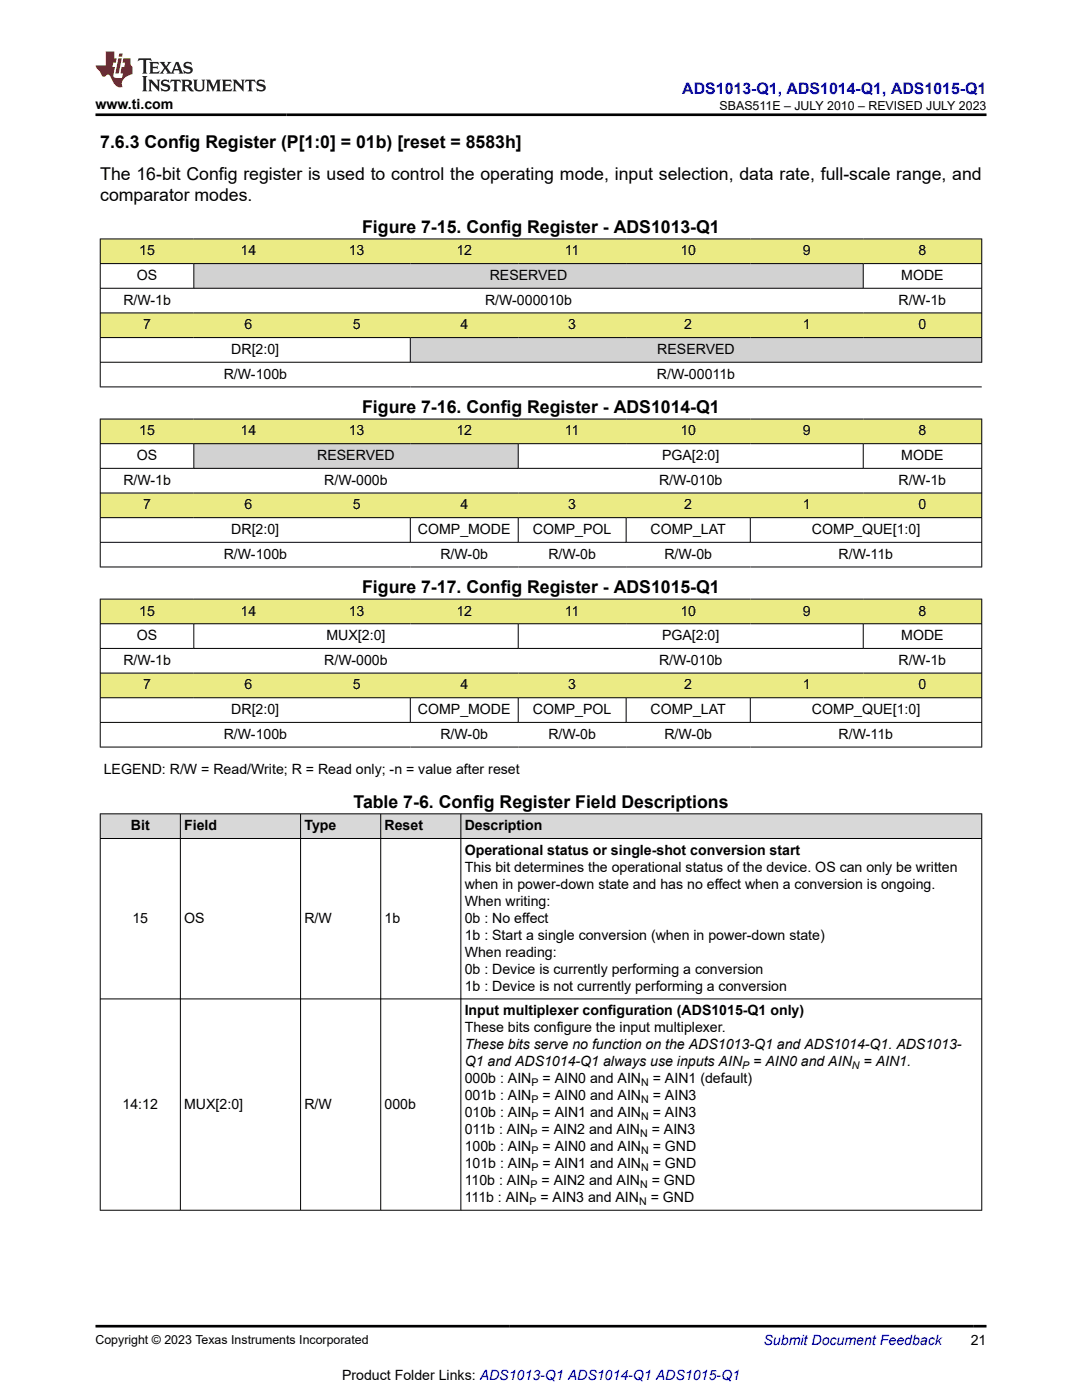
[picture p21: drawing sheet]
<svg xmlns="http://www.w3.org/2000/svg" width="216mm" height="279mm" viewBox="0 0 216 279" stroke-linecap="round" stroke-linejoin="round" font-family="sans-serif">
<defs><g id="words">
<g font-size="3.5">
<text x="20" y="29.6">7.6.3 Config Register (P[1:0] = 01b) [reset = 8583h]</text>
<text x="20" y="35.9">The 16-bit Config register is used to control the operating mode, input selection, data rate, full-scale range, and</text>
<text x="20" y="40.2">comparator modes.</text>
<text x="72.3" y="46.5">Figure 7-15. Config Register - ADS1013-Q1</text>
<text x="72.3" y="82.5">Figure 7-16. Config Register - ADS1014-Q1</text>
<text x="72.3" y="118.4">Figure 7-17. Config Register - ADS1015-Q1</text>
<text x="70.5" y="161.3">Table 7-6. Config Register Field Descriptions</text>
</g>
<text font-size="3.2" fill="#00f" x="136.1" y="18.7">ADS1013-Q1, ADS1014-Q1, ADS1015-Q1</text>
<g font-size="2.8">
<text x="19" y="21.8">www.ti.com</text>
<text x="27.8" y="51">15</text>
<text x="48" y="51">14</text>
<text x="69.6" y="51">13</text>
<text x="91.1" y="51">12</text>
<text x="112.7" y="51">11</text>
<text x="135.8" y="51">10</text>
<text x="160.2" y="51">9</text>
<text x="183.3" y="51">8</text>
<text x="27.3" y="55.9">OS</text>
<text x="97.7" y="55.9">RESERVED</text>
<text x="179.8" y="55.9">MODE</text>
<text x="24.6" y="60.8">R/W-1b</text>
<text x="28.6" y="65.7">7</text>
<text x="48.8" y="65.7">6</text>
<text x="70.4" y="65.7">5</text>
<text x="91.9" y="65.7">4</text>
<text x="96.8" y="60.8">R/W-000010b</text>
<text x="113.4" y="65.7">3</text>
<text x="136.5" y="65.7">2</text>
<text x="160.2" y="65.7">1</text>
<text x="179.3" y="60.8">R/W-1b</text>
<text x="183.3" y="65.7">0</text>
<text x="46.2" y="70.6">DR[2:0]</text>
<text x="131.1" y="70.6">RESERVED</text>
<text x="44.6" y="75.6">R/W-100b</text>
<text x="131.1" y="75.6">R/W-00011b</text>
<text x="27.8" y="86.9">15</text>
<text x="48" y="86.9">14</text>
<text x="69.6" y="86.9">13</text>
<text x="91.1" y="86.9">12</text>
<text x="112.7" y="86.9">11</text>
<text x="135.8" y="86.9">10</text>
<text x="160.2" y="86.9">9</text>
<text x="183.3" y="86.9">8</text>
<text x="27.3" y="91.8">OS</text>
<text x="63.3" y="91.8">RESERVED</text>
<text x="132.1" y="91.8">PGA[2:0]</text>
<text x="179.8" y="91.8">MODE</text>
<text x="24.6" y="96.7">R/W-1b</text>
<text x="28.6" y="101.7">7</text>
<text x="48.8" y="101.7">6</text>
<text x="64.7" y="96.7">R/W-000b</text>
<text x="70.4" y="101.7">5</text>
<text x="91.9" y="101.7">4</text>
<text x="113.4" y="101.7">3</text>
<text x="131.5" y="96.7">R/W-010b</text>
<text x="136.5" y="101.7">2</text>
<text x="160.2" y="101.7">1</text>
<text x="179.3" y="96.7">R/W-1b</text>
<text x="183.3" y="101.7">0</text>
<text x="46.2" y="106.6">DR[2:0]</text>
<text x="83.4" y="106.6">COMP_MODE</text>
<text x="106.3" y="106.6">COMP_POL</text>
<text x="129.8" y="106.6">COMP_LAT</text>
<text x="162" y="106.6">COMP_QUE[1:0]</text>
<text x="44.6" y="111.5">R/W-100b</text>
<text x="87.9" y="111.5">R/W-0b</text>
<text x="109.4" y="111.5">R/W-0b</text>
<text x="132.6" y="111.5">R/W-0b</text>
<text x="167.3" y="111.5">R/W-11b</text>
<text x="27.8" y="122.8">15</text>
<text x="48" y="122.8">14</text>
<text x="69.6" y="122.8">13</text>
<text x="91.1" y="122.8">12</text>
<text x="112.7" y="122.8">11</text>
<text x="135.8" y="122.8">10</text>
<text x="160.2" y="122.8">9</text>
<text x="183.3" y="122.8">8</text>
<text x="27.3" y="127.8">OS</text>
<text x="65.2" y="127.8">MUX[2:0]</text>
<text x="132.1" y="127.8">PGA[2:0]</text>
<text x="179.8" y="127.8">MODE</text>
<text x="24.6" y="132.7">R/W-1b</text>
<text x="28.6" y="137.6">7</text>
<text x="48.8" y="137.6">6</text>
<text x="64.7" y="132.7">R/W-000b</text>
<text x="70.4" y="137.6">5</text>
<text x="91.9" y="137.6">4</text>
<text x="113.4" y="137.6">3</text>
<text x="131.5" y="132.7">R/W-010b</text>
<text x="136.5" y="137.6">2</text>
<text x="160.2" y="137.6">1</text>
<text x="179.3" y="132.7">R/W-1b</text>
<text x="183.3" y="137.6">0</text>
<text x="46.2" y="142.5">DR[2:0]</text>
<text x="83.4" y="142.5">COMP_MODE</text>
<text x="106.3" y="142.5">COMP_POL</text>
<text x="129.8" y="142.5">COMP_LAT</text>
<text x="162" y="142.5">COMP_QUE[1:0]</text>
<text x="44.6" y="147.4">R/W-100b</text>
<text x="87.9" y="147.4">R/W-0b</text>
<text x="109.4" y="147.4">R/W-0b</text>
<text x="132.6" y="147.4">R/W-0b</text>
<text x="167.3" y="147.4">R/W-11b</text>
<text x="20.7" y="154.4">LEGEND: R/W = Read/Write; R = Read only; -n = value after reset</text>
<text x="26.1" y="165.7">Bit</text>
<text x="36.8" y="165.7">Field</text>
<text x="60.7" y="165.7">Type</text>
<text x="76.7" y="165.7">Reset</text>
<text x="92.7" y="165.7">Description</text>
<text x="92.7" y="170.6">Operational status or single-shot conversion start</text>
<text x="92.7" y="174">This bit determines the operational status of the device. OS can only be written</text>
<text x="92.7" y="177.4">when in power-down state and has no effect when a conversion is ongoing.</text>
<text x="26.4" y="184.2">15</text>
<text x="36.8" y="184.2">OS</text>
<text x="60.7" y="184.2">R/W</text>
<text x="76.7" y="184.2">1b</text>
<text x="92.7" y="180.8">When writing:</text>
<text x="92.7" y="184.2">0b : No effect</text>
<text x="92.7" y="187.5">1b : Start a single conversion (when in power-down state)</text>
<text x="92.7" y="190.9">When reading:</text>
<text x="92.7" y="194.3">0b : Device is currently performing a conversion</text>
<text x="92.7" y="197.7">1b : Device is not currently performing a conversion</text>
<text x="92.7" y="202.6">Input multiplexer configuration (ADS1015-Q1 only)</text>
<text x="92.7" y="206">These bits configure the input multiplexer.</text>
<text x="92.7" y="209.4">These bits serve no function on the ADS1013-Q1 and ADS1014-Q1. ADS1013-</text>
<text x="92.7" y="212.8">Q1 and ADS1014-Q1 always use inputs AIN</text>
<text x="150.3" y="212.8">= AIN0 and AIN</text>
<text x="172.3" y="212.8">= AIN1.</text>
<text x="24.5" y="221.3">14:12</text>
<text x="36.8" y="221.3">MUX[2:0]</text>
<text x="60.7" y="221.3">R/W</text>
<text x="76.7" y="221.3">000b</text>
<text x="92.7" y="216.2">000b : AIN</text>
<text x="92.7" y="219.6">001b : AIN</text>
<text x="108.3" y="216.2">= AIN0 and AIN</text>
<text x="108.3" y="219.6">= AIN0 and AIN</text>
<text x="130.3" y="216.2">= AIN1 (default)</text>
<text x="130.3" y="219.6">= AIN3</text>
<text x="92.7" y="222.9">010b : AIN</text>
<text x="92.7" y="226.3">011b : AIN</text>
<text x="108" y="226.3">= AIN2 and AIN</text>
<text x="108.3" y="222.9">= AIN1 and AIN</text>
<text x="130" y="226.3">= AIN3</text>
<text x="130.3" y="222.9">= AIN3</text>
<text x="92.7" y="229.7">100b : AIN</text>
<text x="92.7" y="233.1">101b : AIN</text>
<text x="108.3" y="229.7">= AIN0 and AIN</text>
<text x="108.3" y="233.1">= AIN1 and AIN</text>
<text x="130.3" y="229.7">= GND</text>
<text x="130.3" y="233.1">= GND</text>
<text x="92.7" y="239.9">111b : AIN</text>
<text x="92.7" y="236.5">110b : AIN</text>
<text x="107.8" y="239.9">= AIN3 and AIN</text>
<text x="108" y="236.5">= AIN2 and AIN</text>
<text x="129.8" y="239.9">= GND</text>
<text x="130" y="236.5">= GND</text>
<text x="193.7" y="268.5">21</text>
<text x="68.3" y="275.3">Product Folder Links: ADS1013-Q1 ADS1014-Q1 ADS1015-Q1</text>
</g>
<text font-size="2.8" fill="#00f" x="152.4" y="268.5">Submit Document Feedback</text>
<g font-size="2.5">
<text x="143.6" y="21.9">SBAS511E – JULY 2010 – REVISED JULY 2023</text>
<text x="19" y="268.2">Copyright © 2023 Texas Instruments Incorporated</text>
</g>
<g font-size="2.1">
<text x="148.1" y="213.4">P</text>
<text x="170" y="213.4">N</text>
<text x="106.1" y="216.7">P</text>
<text x="106.1" y="220.1">P</text>
<text x="127.9" y="216.7">N</text>
<text x="127.9" y="220.1">N</text>
<text x="105.9" y="226.9">P</text>
<text x="106.1" y="223.5">P</text>
<text x="127.7" y="226.9">N</text>
<text x="127.9" y="223.5">N</text>
<text x="106.1" y="230.3">P</text>
<text x="106.1" y="233.7">P</text>
<text x="127.9" y="230.3">N</text>
<text x="127.9" y="233.7">N</text>
<text x="105.9" y="237.1">P</text>
<text x="127.7" y="237.1">N</text>
<text x="105.6" y="240.4">P</text>
<text x="127.5" y="240.4">N</text>
</g>
</g></defs>
<g fill="#ebeb85">
<path d="M20 47.7h175.9v4.9h-175.9z" fill-rule="evenodd"/>
<path d="M20 62.5h175.9v4.9h-175.9z" fill-rule="evenodd"/>
<path d="M20.1 47.7h18.6v4.8h-18.6z" fill-rule="evenodd"/>
<path d="M38.7 47.7h21.8v4.8h-21.8z" fill-rule="evenodd"/>
<path d="M60.5 47.7h21.4v4.8h-21.4z" fill-rule="evenodd"/>
<path d="M81.9 47.7h21.5v4.8h-21.5z" fill-rule="evenodd"/>
<path d="M103.4 47.7h21.5v4.8h-21.5z" fill-rule="evenodd"/>
<path d="M124.9 47.7h24.8v4.8h-24.8z" fill-rule="evenodd"/>
<path d="M149.7 47.7h22.5v4.8h-22.5z" fill-rule="evenodd"/>
<path d="M172.2 47.7h23.6v4.8h-23.6z" fill-rule="evenodd"/>
</g>
<path d="M38.7 52.7h133.5v4.8h-133.5z" fill-rule="evenodd" fill="#d2d2d2"/>
<g fill="#ebeb85">
<path d="M20.1 62.5h18.6v4.8h-18.6z" fill-rule="evenodd"/>
<path d="M38.7 62.5h21.8v4.8h-21.8z" fill-rule="evenodd"/>
<path d="M60.5 62.5h21.4v4.8h-21.4z" fill-rule="evenodd"/>
<path d="M81.9 62.5h21.5v4.8h-21.5z" fill-rule="evenodd"/>
<path d="M103.4 62.5h21.5v4.8h-21.5z" fill-rule="evenodd"/>
<path d="M124.9 62.5h24.8v4.8h-24.8z" fill-rule="evenodd"/>
<path d="M149.7 62.5h22.5v4.8h-22.5z" fill-rule="evenodd"/>
<path d="M172.2 62.5h23.6v4.8h-23.6z" fill-rule="evenodd"/>
</g>
<path d="M81.9 67.4h113.9v4.8h-113.9z" fill-rule="evenodd" fill="#d2d2d2"/>
<path d="M19.9 47.7h176.1M19.9 52.6h176.1M19.9 57.5h176.1M20 47.6v29.7M38.7 52.6v5M172.2 52.6v5M195.9 47.6v24.8M19.9 62.5h176.1M19.9 67.4h176.1M19.9 72.3h176.1M19.9 77.2h176M81.9 67.4v5" fill="none" stroke="#000" stroke-width=".2"/>
<g fill="#ebeb85">
<path d="M20 83.6h175.9v4.9h-175.9z" fill-rule="evenodd"/>
<path d="M20 98.4h175.9v4.9h-175.9z" fill-rule="evenodd"/>
<path d="M20.1 83.7h18.6v4.8h-18.6z" fill-rule="evenodd"/>
<path d="M38.7 83.7h21.8v4.8h-21.8z" fill-rule="evenodd"/>
<path d="M60.5 83.7h21.4v4.8h-21.4z" fill-rule="evenodd"/>
<path d="M81.9 83.7h21.5v4.8h-21.5z" fill-rule="evenodd"/>
<path d="M103.4 83.7h21.5v4.8h-21.5z" fill-rule="evenodd"/>
<path d="M124.9 83.7h24.8v4.8h-24.8z" fill-rule="evenodd"/>
<path d="M149.7 83.7h22.5v4.8h-22.5z" fill-rule="evenodd"/>
<path d="M172.2 83.7h23.6v4.8h-23.6z" fill-rule="evenodd"/>
</g>
<path d="M38.7 88.6h64.6v4.8h-64.6z" fill-rule="evenodd" fill="#d2d2d2"/>
<g fill="#ebeb85">
<path d="M20.1 98.5h18.6v4.7h-18.6z" fill-rule="evenodd"/>
<path d="M38.7 98.5h21.8v4.7h-21.8z" fill-rule="evenodd"/>
<path d="M60.5 98.5h21.4v4.7h-21.4z" fill-rule="evenodd"/>
<path d="M81.9 98.5h21.5v4.7h-21.5z" fill-rule="evenodd"/>
<path d="M103.4 98.5h21.5v4.7h-21.5z" fill-rule="evenodd"/>
<path d="M124.9 98.5h24.8v4.7h-24.8z" fill-rule="evenodd"/>
<path d="M149.7 98.5h22.5v4.7h-22.5z" fill-rule="evenodd"/>
<path d="M172.2 98.5h23.6v4.7h-23.6z" fill-rule="evenodd"/>
</g>
<g fill="none" stroke="#000" stroke-width=".2">
<path d="M19.9 83.6h176.1M19.9 88.5h176.1M19.9 93.5h176.1M19.9 98.4h176.1M20 83.6v29.6M38.7 88.5v5M103.4 88.5v5M172.2 88.5v5M195.9 83.6v29.6M19.9 103.3h176.1M19.9 108.2h176.1M19.9 113.2h176.1"/>
<path d="M81.9 103.3v5M103.4 103.3v5M124.9 103.3v5M149.7 103.3v5"/>
</g>
<g fill="#ebeb85">
<path d="M20 119.6h175.9v4.9h-175.9z" fill-rule="evenodd"/>
<path d="M20 134.3h175.9v5h-175.9z" fill-rule="evenodd"/>
<path d="M20.1 119.6h18.6v4.8h-18.6z" fill-rule="evenodd"/>
<path d="M38.7 119.6h21.8v4.8h-21.8z" fill-rule="evenodd"/>
<path d="M60.5 119.6h21.4v4.8h-21.4z" fill-rule="evenodd"/>
<path d="M81.9 119.6h21.5v4.8h-21.5z" fill-rule="evenodd"/>
<path d="M103.4 119.6h21.5v4.8h-21.5z" fill-rule="evenodd"/>
<path d="M124.9 119.6h24.8v4.8h-24.8z" fill-rule="evenodd"/>
<path d="M149.7 119.6h22.5v4.8h-22.5z" fill-rule="evenodd"/>
<path d="M172.2 119.6h23.6v4.8h-23.6z" fill-rule="evenodd"/>
<path d="M20.1 134.4h18.6v4.8h-18.6z" fill-rule="evenodd"/>
<path d="M38.7 134.4h21.8v4.8h-21.8z" fill-rule="evenodd"/>
<path d="M60.5 134.4h21.4v4.8h-21.4z" fill-rule="evenodd"/>
<path d="M81.9 134.4h21.5v4.8h-21.5z" fill-rule="evenodd"/>
<path d="M103.4 134.4h21.5v4.8h-21.5z" fill-rule="evenodd"/>
<path d="M124.9 134.4h24.8v4.8h-24.8z" fill-rule="evenodd"/>
<path d="M149.7 134.4h22.5v4.8h-22.5z" fill-rule="evenodd"/>
<path d="M172.2 134.4h23.6v4.8h-23.6z" fill-rule="evenodd"/>
</g>
<g fill="none" stroke="#000" stroke-width=".2">
<path d="M19.9 119.6h176.1M20 119.5v29.7M195.9 119.5v29.7M19.9 124.5h176.1M19.9 129.4h176.1M19.9 134.3h176.1M19.9 139.3h176.1M38.7 124.5v5M81.9 139.3v4.9M103.4 124.5v5M103.4 139.3v4.9M124.9 139.3v4.9"/>
<path d="M149.7 139.3v4.9M172.2 124.5v5M19.9 144.2h176.1M19.9 149.1h176.1"/>
</g>
<g fill="#d8d8d8">
<path d="M20 162.4h175.9v4.9h-175.9z" fill-rule="evenodd"/>
<path d="M20.1 162.5h15.8v4.8h-15.8z" fill-rule="evenodd"/>
<path d="M36.1 162.5h23.8v4.8h-23.8z" fill-rule="evenodd"/>
<path d="M60 162.5h15.9v4.8h-15.9z" fill-rule="evenodd"/>
<path d="M76 162.5h15.9v4.8h-15.9z" fill-rule="evenodd"/>
<path d="M92 162.5h103.8v4.8h-103.8z" fill-rule="evenodd"/>
</g>
<path d="M19.9 162.4h176.1M19.9 167.3h176.1M20 162.4v79.2M36 162.4v79.2M60 162.4v79.2M76 162.4v79.2M92 162.4v79.2M195.9 162.4v79.2M19.9 199.4h176.1M19.9 241.5h176.1" fill="none" stroke="#000" stroke-width=".2"/>
<path d="M27.7 11.6l-.2 .6 .5-.2h.6v.1v2.2l-.2 .4h1l-.2-.4v-2.2v-.1h.5l.5 .2-.1-.6zM29.8 12.4l.2 .3v1.6l-.2 .4h1.9l.1-.6a1.08 1.08 0 0 1-1.3 .2v-.7h.6l.4 .2v-.7l-.4 .2h-.6v-.5l.2-.2a1 1 0 0 1 1 .3l-.1-.5zM31.8 12.4l1 1.1-1 1.2h.9l-.2-.2 .4-.8 .5 .8-.2 .2h1.6l-.2-.2 .1-.5h1l.1 .5-.1 .2h.9l-.2-.4-.8-1.9h-.5l-1 2.1-.8-1.1 .9-1h-.8l.2 .2-.5 .6-.3-.6 .1-.2zM35.2 12.8l.4 1h-.8zM36.8 12.5a.65 .65 0 0 0-.2 .7 .65 .65 0 0 0 .6 .5l.7 .1 .1 .3a.79 .79 0 0 1-.7 .4 .79 .79 0 0 1-.7-.5l.1 .7 .2-.1a.93 .93 0 0 0 1.1 0 .93 .93 0 0 0 .4-.9 1.46 1.46 0 0 0-1.2-.6l-.1-.3a1.09 1.09 0 0 1 1.2 .2l-.2-.6-.1 .1-.6-.2zM28.4 15.2l.2 .4v2.2l-.2 .4h1l-.2-.4v-2.2l.2-.4zM29.6 15.9l.2 .4v1.5l-.2 .4h.8l-.3-.4v-1.3l1.7 1.8v-2l.2-.4h-.8l.2 .2 .1 1.1-1.2-1.3zM32.3 16a.65 .65 0 0 0-.2 .8 .65 .65 0 0 0 .7 .4l.6 .2 .1 .2a.79 .79 0 0 1-.7 .4 .79 .79 0 0 1-.7-.5l.1 .7 .2-.1a.93 .93 0 0 0 1.1 .1 .93 .93 0 0 0 .4-1 1.46 1.46 0 0 0-1.2-.5l-.1-.4a1.09 1.09 0 0 1 1.2 .2l-.2-.6-.1 .1-.6-.1zM34.1 15.9l-.1 .6a.63 .63 0 0 1 .7-.3l.1 1.6-.3 .4h1l-.2-.4v-1.6a.66 .66 0 0 1 .8 .3l-.1-.6zM36.2 15.9l.2 .4v1.5l-.2 .4h.9l-.2-.2v-.7h.5l.1 .2a.79 .79 0 0 0 1.2 .6l-1-.9a.61 .61 0 0 0 .6-.6 .61 .61 0 0 0-.5-.7zM36.9 16.2h.2a.47 .47 0 0 1 .5 .1 .47 .47 0 0 1 .1 .5l-.2 .1-.6 .1zM38.5 15.9l.2 .2a2.27 2.27 0 0 0 .4 2 1.04 1.04 0 0 0 1.7-.7v-1.3l.2-.2h-.8l.2 .4v1.1a.6 .6 0 0 1-.6 .6 .6 .6 0 0 1-.6-.6v-1.1l.3-.4zM41.1 15.9l.2 .4v1.5l-.2 .4h.7l-.2-.4v-1.4l.9 1.9 .8-1.9v1.4l-.2 .4h1l-.3-.4v-1.5l.3-.4h-.8l-.7 1.5-.7-1.5zM44.3 15.9l.2 .4v1.5l-.2 .4h1.9l.1-.6a1.09 1.09 0 0 1-1.3 .2v-.7h.6l.4 .2v-.6l-.4 .2h-.6v-.6l.2-.1a1.01 1.01 0 0 1 1 .3l-.1-.6zM46.4 15.9l.3 .4v1.5l-.3 .4h.8l-.2-.4v-1.3l1.6 1.8v-2l.2-.4h-.7l.2 .2v1.1l-1.2-1.3zM49 15.9l-.1 .6a.63 .63 0 0 1 .8-.3v1.6l-.3 .4h1l-.2-.4v-1.6a.66 .66 0 0 1 .8 .3l-.1-.6zM51.4 16a.65 .65 0 0 0-.2 .8 .65 .65 0 0 0 .6 .4l.6 .2 .2 .2a.79 .79 0 0 1-.8 .4 .79 .79 0 0 1-.6-.5l.1 .7 .2-.1a.93 .93 0 0 0 1 .1 .93 .93 0 0 0 .5-1 1.46 1.46 0 0 0-1.3-.5l-.1-.4a1.09 1.09 0 0 1 1.3 .2l-.2-.6-.2 .1-.5-.1z" fill="#231f20"/>
<path d="M21.1 10.3v2.7h-2.1l.1 .4 .9 1a.95 .95 0 0 0 .9 .9 .59 .59 0 0 1 .6-.4 .59 .59 0 0 1 .5 .3l.4 .8a1.59 1.59 0 0 0 2.1 1.4 1.61 1.61 0 0 1 1-2.3l1-.3-.1-1.5a1.59 1.59 0 0 1-.4-1.7h-1.4l-.2 .9h.5l-.1 .9h-.5l-.2 .9v.3l.4 .1-.2 .9h-.6a.73 .73 0 0 1-1.1-.7l.3-1.5h-.5l.2-.9h.5l.2-.9h-.5v-1.3zM23.6 11.6l-.6 3.1h.7l.6-3.1zM23.8 10.7l-.1 .6h.7l.1-.6z" fill="#ed1c24"/>
<path d="M19 22.9h177.8M19 264.7h177.8" fill="none" stroke="#000" stroke-width=".53"/>
<use href="#words"/>
</svg>
